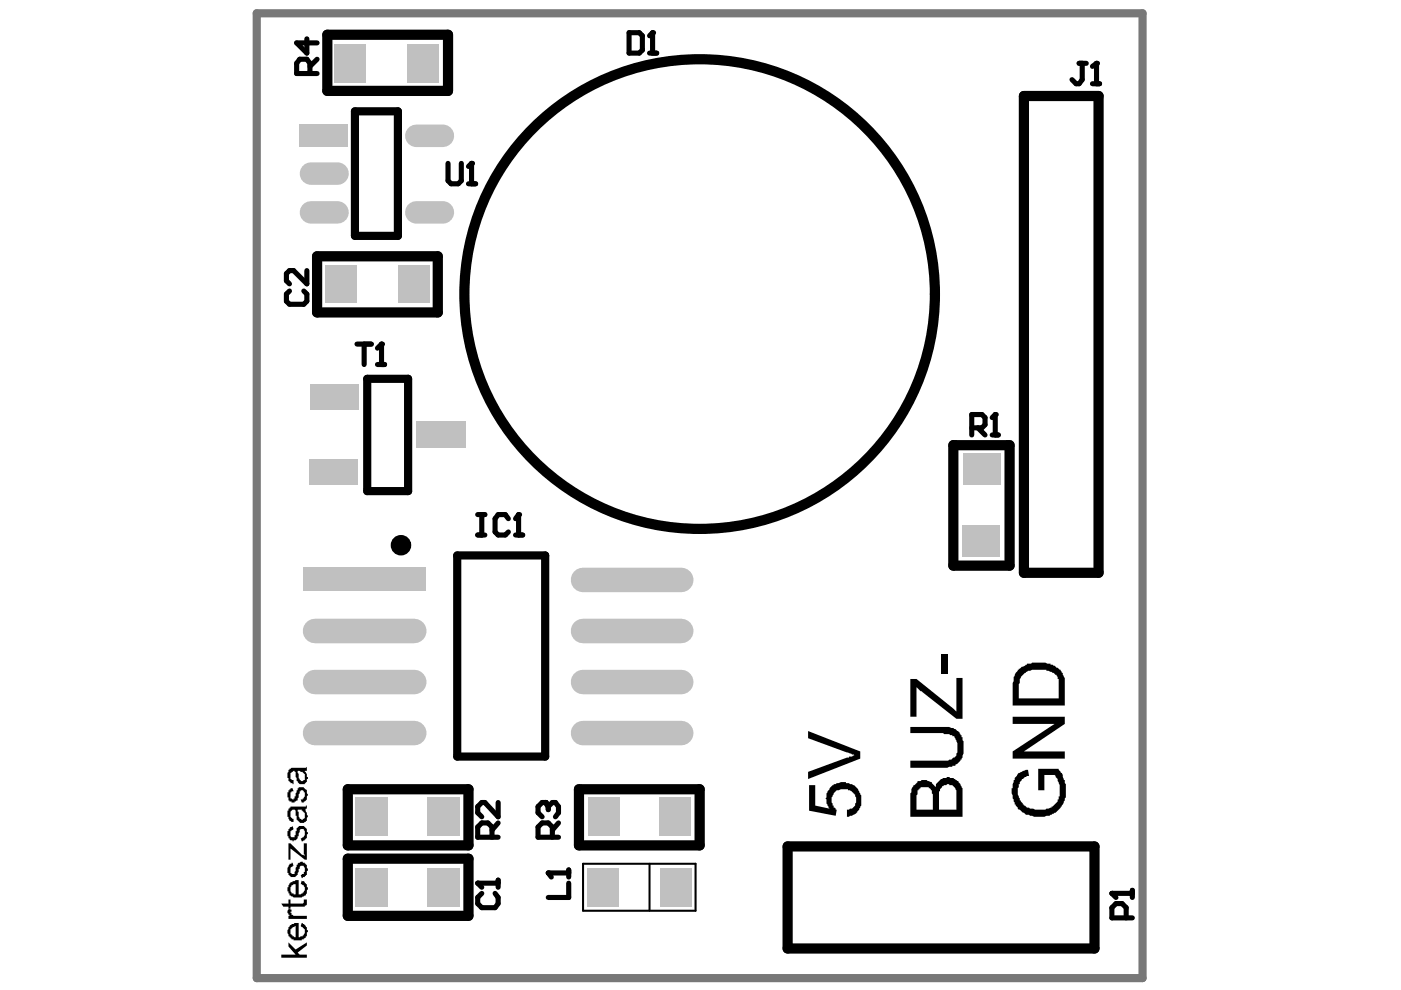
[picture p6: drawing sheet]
<svg xmlns="http://www.w3.org/2000/svg" width="297mm" height="210mm" viewBox="0 0 297 210" stroke-linecap="round" stroke-linejoin="round" font-family="sans-serif">
<path d="M54.4 2.8h187.8v204.6h-187.8z" fill="none" stroke="#787878" stroke-width="1.7"/>
<g fill="none" stroke="#000" stroke-width="2.2">
<path d="M69.4 7.4h25.6v11.9h-25.6zM217.1 20.4h15.8v101h-15.8zM67.2 54.3h25.6v11.9h-25.6zM202.1 94.4h12v25.5h-12zM73.7 167.3h25.6v11.9h-25.6zM122.7 167.3h25.6v11.9h-25.6zM167 179.5h65.1v21.6h-65.1zM73.7 182.1h25.6v12.1h-25.6z"/>
<circle cx="148.4" cy="62.3" r="49.8"/>
<circle cx="85" cy="115.6" r="1.08"/>
</g>
<path d="M75.3 23.6h9.1v26.4h-9.1zM77.9 80.3h8.6v23.8h-8.6zM96.9 117.8h18.7v42.6h-18.7z" fill="none" stroke="#000" stroke-width="1.7"/>
<path d="M123.6 183.1h23.9v10h-23.9zM137.7 183.1v10" fill="none" stroke="#000" stroke-width=".43"/>
<g fill="none" stroke="#000" stroke-width="1.1">
<path d="M65.1 8.2v3.1l-2.2-2.2h4.3M65.7 15.6v-2.2l-.6-.8h-1.6l-.6 .8v2.2h4.3M67.2 12.6l-1.5 1.5M133.4 6.9h2.1l.7 .7v3l-.7 .7h-2.1zM137.7 11.3h1.5M137.7 7.6l.7-.7v4.4M228.8 13.4h1.5M229.4 13.4v3.5l-.6 .9h-.7l-.8-.9M231.6 17.8h1.5M231.6 14.1l.9-.7v4.4M95 34.6v3.7l.6 .7h1.6l.6-.7v-3.7M99.3 39h1.5"/>
<path d="M99.3 35.3l.7-.7v4.4M65.1 57.4v2.8l-2.9-2.8h-.8l-.7 .6v1.5l.7 .7M61.4 61.7l-.7 .6v1.6l.7 .6h3l.7-.6v-1.6l-.7-.6M75.7 73h3M77.2 73v4.3M80 77.3h1.5M80 73.8l.9-.8v4.3M206 90.7h2.2l.6-.6v-1.6l-.6-.6h-2.2v4.3M207.3 90.7l1.5 1.5M210.4 88.5l.6-.6v4.3M210.4 92.2h1.3M101.3 109.1h1.5"/>
<path d="M101.3 113.4h1.5M102.1 109.1v4.3M107.8 110l-.7-.9h-1.5l-.6 .9v2.8l.6 .6h1.5l.7-.6M109.3 113.4h1.5M109.3 110l.7-.9v4.3M104.3 177.5v-2.2l-.9-.8h-1.3l-.8 .8v2.2h4.3M105.6 170.2v3l-2.8-3h-.7l-.8 .8v1.3l.8 .9M105.6 174.5l-1.3 1.5M116.2 171l-.6-.8h-.7l-.8 .8v1.3l.8 .9M116.2 171l.9-.8h.7l.6 .8v1.3l-.6 .9M116.2 171v.7M117.1 177.5v-2.2l-.9-.8h-1.3l-.8 .8v2.2h4.3"/>
<path d="M118.4 174.5l-1.3 1.5M102.1 189.4l-.8 .9v1.3l.8 .8h2.9l.6-.8v-1.3l-.6-.9M105.6 186.6v1.5M105.6 187.3h-4.3l.8 .8M120.6 187.3v3h-4.4M120.6 184.4v1.6M120.6 185.1h-4.4l.7 .9M238.8 194.6v-2.2l-.9-.8h-1.3l-.9 .8v2.2h4.4M240.1 189.4h-4.4l.9 .9M240.1 188.8v1.5"/>
</g>
<g fill="#000">
<path d="M193 154.1h7a3.3 3.3 0 0 1 2.3 .5h.3l.4 .4h.2v.2h.2l.2 .7h.3v.4h.2v.6l.2 .3v2.1a3.8 3.8 0 0 1-.9 2.2l-.8 .6v.3h-.7v.2h-.6l-.5 .2h-7.8v-1.5h8l.3-.2a.69 .69 0 0 0 .8-.5h.2a.68 .68 0 0 0 .5-.8l.2-.3v-.6a2.99 2.99 0 0 0-.7-2.6v-.2h-.4v-.2h-.4l-.2-.3h-1.1l-.2-.2h-7zM199.5 138.8h1.3v4.1h-1.3zM193 144h1.3l8.5 6.9v-7.2h1.3v8.7h-1.3l-7.4-5.8h-.2l-.9-.9v6.3h-1.3zM61.2 175.8h.2l.2-.5 .4-.2 .2 .7-.4 .2a1.41 1.41 0 0 0 0 1.5h.7v-.4h.2v-.9h.2v-.6h.2v-.3a1.42 1.42 0 0 1 2 .5v.6h.2v.5h-.2v.8h-.3l-.2 .5-.4 .2h-.2l-.2-.7h.2a1.07 1.07 0 0 0 .4-1.7v-.2h-.6l-.3 .2v.4l-.2 .2v.7h-.2a.77 .77 0 0 1-.9 .9v.2h-.2v-.2h-.4l-.2-.5h-.2v-.4h-.3v-1.1h.3zM61.2 167.6h.2l.2-.5h.4l.2 .7h-.4v.2h-.2v1.3l.6 .2v-.2h.3v-.4h.2v-.7l.2-.2v-.4h.2v-.5h.2v-.2h1.1v.2h.2v.2l.5 .3v.6l.2 .2-.2 .7a.65 .65 0 0 1-.7 .8v.3h-.4l-.2-.7h.4v-.2h.2a1.41 1.41 0 0 0 0-1.5l-.2-.2h-.4l-.5 .8v.7l-.2 .2v.4l-.6 .2v.3h-.7v-.3h-.4v-.2h-.2v-.6h-.3v-1.1h.3zM171.5 166.5h1.3v4.3l3.1 .7-.7-1.1v-.9l-.2-.2 .2-.2v-.9l.7-.9a1.49 1.49 0 0 1 1.3-1 2.98 2.98 0 0 1 2.2-.5v.2h.6l.2 .3a2.3 2.3 0 0 1 2 1.7l.4 .6v1.1a1.99 1.99 0 0 1-.4 1.8l-.5 .8h-.2v.2l-.8 .5h-.5l-.2 .2h-.4v-1.5l1.1-.2a2.47 2.47 0 0 0 .8-2l-.2-1.1-.4-.2-.2-.4-.9-.2v-.3h-.7a2.53 2.53 0 0 0-2.1 .7l-.3 .4a1.99 1.99 0 0 0-.2 2.2v.2h.2v.4h.3l.2 .5h.2l-.2 1.3-5.7-1.1zM171.3 155l11.1 4.3v1.5l-11.1 4.4v-1.5l8.3-3.1h.4v-.2h.7l.2-.2h.4h-.2v-.2h-.4l-.3-.2-9.1-3.3zM215.8 164.1l1.1-.7 1.1-.2 .2 1.3-.9 .2-.4 .5h-.2v.2a.68 .68 0 0 0-.5 .9h-.2v.6l-.2 .4a3.5 3.5 0 0 0 .4 2.2v.2h.2l.5 .9 .4 .2a.69 .69 0 0 0 .9 .4l.2 .3 1.9 .2a4.4 4.4 0 0 0 2.4-.5h.2v-.2h.3l.6-.6a.68 .68 0 0 0 .4-.9h.3v-.6h.2v-.9a4.2 4.2 0 0 0-.5-2.6v-.2l-.6-.9h-2.2v3.3h-1.3v-4.6h4.4l.4 .9h.2l.2 .4 .2 1.1h.3v.6l.2 .3v2.8l-.5 .8a4.6 4.6 0 0 1-3.4 3.1l-.7 .2h-1.1a4.4 4.4 0 0 1-2.3-.5h-.5l-1.3-1h-.2l-.6-.9v-.2h-.3v-.4l-.4-.9v-.7l-.2-.4v-1.1h.2v-.8l.2-.9h.2a.68 .68 0 0 1 .5-.9zM214.7 152h11.1v1.5l-8.7 5.8h8.7v1.5h-11.1v-1.5l8.9-5.8h-8.9zM61.4 183.1h.4v-.2h.2l.2 .7-.4 .2a1.41 1.41 0 0 0 0 1.5h.7l.4-1.9h.2v-.3l.7-.4h.4v.2h.4l.2 .5h.3v.6l.2 .2v.5h-.2v.8h-.3l-.2 .5h-.4v.2h-.2l-.2-.7h.2v-.2h.4v-.2a1.41 1.41 0 0 0 0-1.5h-.6l-.3 .2-.4 1.7-.4 .2v.3h-1.1v-.3h-.2l-.2-.4a1.74 1.74 0 0 1 0-1.7zM59.6 191.6h1.6v-.9h.4v.9h2.6l.2-.2v-.7h.7v1.1l-.5 .2v.2h-3v.5h-.4v-.5h-1.1zM61.2 192.7l.6 .2v.4h-.2v.2h.2v.5l.4 .2h2.9v.6h-3.9v-.6h.4h-.2l-.2-.5a.54 .54 0 0 1 0-.8z"/>
<path d="M61.2 178.8h.4l2.4 2.4 .6 .2v-.2h-.2v-2.4h.7v3.5h-.5l-3-2.4v2.4h-.4zM61.2 199.8l1.5 1.5 2.4-1.5v.7l-2 1.5 .4 .4h1.6v.7h-5.5v-.7h3.1l-1.5-1.7z"/>
<path d="M215.8 142h.2v-.2h.2l.5-.4 1-.5v-.2h.9l.2-.2h2.8l.5 .2h.6v.2l.9 .2 .9 .7a1.75 1.75 0 0 1 .8 1.3 2.46 2.46 0 0 1 .5 2.2v4.3h-11.1v-4.8l.2-.4v-.9l.5-.8 .4-.5zM216.4 143.5l-.2 .5v.8l-.2 .2v3.1h8.5v-4.1h-.3v-.5l-.2-.4h-.2a2.48 2.48 0 0 0-1.9-.9v-.2h-2.6a3.8 3.8 0 0 0-2.2 .9z"/>
<path d="M61.2 171.5h.2l.2-.5h3.2v-.2h.3v.7l-.5 .2 .7 1.3-.2 .4v.6h-.3v.3a1.42 1.42 0 0 1-1.5 0l-.2-.5h-.2v-.8h-.2v-.7a.55 .55 0 0 0-.6-.6 .55 .55 0 0 0-.5 .6v.4a.65 .65 0 0 0 .6 .9v.7l-.8-.3-.2-.8h-.3v-1.3h.3zM63.1 171.7v.4h.2v.2a1.09 1.09 0 0 0 .9 1.5v-.2h.2a1.41 1.41 0 0 0 0-1.5h-.2l-.2-.4z"/>
<path d="M61.2 163.2h.2v-.2l.4-.2h3l.3-.2v.8h-.5v.3h.2l.3 .4v.6h.2v.5h-.2v.6h-.3v.2a1.42 1.42 0 0 1-1.5 0l-.2-.4h-.2v-.6l-.2-.3v-1h-.2v-.3l-.9 .5v1.3h.2v.2h.4v.9l-.8-.5v-.2h-.2v-.4a1.74 1.74 0 0 1 0-1.8zM63.1 163.4v.5l.2 .2v.9l.2 .2a.55 .55 0 0 0 .7 .4 .55 .55 0 0 0 .4-.6v-.9l-.4-.2v-.2z"/>
<path d="M193.7 166.5h.2l.6-.7v-.2h.7l.2-.2a2.7 2.7 0 0 1 2 .4h.2v.2l.6 .7v.2l.2-.2a1.75 1.75 0 0 1 .9-1.3l.7-.4h.6a.54 .54 0 0 1 .9 0h.6l.5 .2v.2l.6 .2v.2a2.47 2.47 0 0 1 .9 2v5.4h-11.1v-5l.2-.2a1.23 1.23 0 0 1 .5-1.3zM194.5 167.6v.8l-.2 .2v3.1h3.5v-3.3l-.2-.2v-.6h-.2l-.3-.5h-.2v-.2h-1.7v.2l-.5 .2v.3zM199.7 166.7v.2a.68 .68 0 0 0-.4 .9h-.2v3.9h3.7v-3.1a1.99 1.99 0 0 0-.7-1.9l-.2-.2h-.6v-.2h-.5l-.2 .2z"/>
<path d="M61.2 196.6h.2v-.3l.4-.2v-.2h.4l.3-.2h.8v3l.9-.2v-.2h.2a1.41 1.41 0 0 0 0-1.5h-.2v-.2l-.4-.3 .2-.6h.2v.2l.4 .2 .2 .5h.3v.6h.2v.4h-.2v.9h-.3l-.2 .4h-.2v.3h-.4v.2h-1.8v-.2h-.4v-.3l-.4-.2v-.2h-.2v-.4l-.3-.2v-.7l.3-.2zM61.6 197v1.1h.2l.2 .4 .7 .2v-2.4h-.2v.3h-.5v.2z"/>
<path d="M61.4 187.3h.2v-.3h.4v-.2h.5l.2-.2h.6v3h.5l.4-.2v-.2h.2l.2-.4v-.7l-.2-.4-.6-.2 .2-.9v.2h.4l.2 .5h.2v.2h.3v.6h.2v.5l-.2 .2v.6a1.75 1.75 0 0 1-1.8 .9 2 2 0 0 1-1.7-.4h-.2v-.5h-.2v-.4h-.3v-.9h.3zM61.8 187.7a1.84 1.84 0 0 0 0 1.7l.9 .2v-2.1z"/>
<circle cx="138.4" cy="6.9" r=".54"/>
<circle cx="232.5" cy="13.4" r=".54"/>
<circle cx="100" cy="34.6" r=".54"/>
<circle cx="80.9" cy="73" r=".54"/>
<circle cx="211" cy="87.9" r=".54"/>
<circle cx="110" cy="109.1" r=".54"/>
<circle cx="115.6" cy="170.2" r=".54"/>
<circle cx="101.3" cy="187.3" r=".54"/>
<circle cx="116.2" cy="185.1" r=".54"/>
<circle cx="235.7" cy="189.4" r=".54"/>
</g>
<g fill="#c0c0c0">
<path d="M69 56.3h6.7v8h-6.7z" fill-rule="evenodd"/>
<path d="M88.3 89.4h10.4v5.6h-10.4z" fill-rule="evenodd"/>
</g>
<path d="M88.3 28.8h5.6M88.3 45h5.6" fill="none" stroke="#c0c0c0" stroke-width="4.8"/>
<g fill="#c0c0c0">
<path d="M75.3 169.1h6.9v8.2h-6.9z" fill-rule="evenodd"/>
<path d="M75.3 184h6.9v8.2h-6.9z" fill-rule="evenodd"/>
<path d="M70.9 9.3h6.7v8.2h-6.7z" fill-rule="evenodd"/>
<path d="M90.7 169.1h6.9v8.2h-6.9z" fill-rule="evenodd"/>
<path d="M90.7 184h6.9v8.2h-6.9z" fill-rule="evenodd"/>
<path d="M86.3 9.3h6.7v8.2h-6.7z" fill-rule="evenodd"/>
<path d="M124.7 169.1h6.7v8.2h-6.7z" fill-rule="evenodd"/>
<path d="M124.5 184h6.7v8.2h-6.7z" fill-rule="evenodd"/>
<path d="M139.7 169.1h6.7v8.2h-6.7z" fill-rule="evenodd"/>
<path d="M139.9 184h6.7v8.2h-6.7z" fill-rule="evenodd"/>
</g>
<path d="M66.8 133.8h21M66.8 144.6h21" fill="none" stroke="#c0c0c0" stroke-width="5.2"/>
<path d="M84.4 56.3h6.7v8h-6.7z" fill-rule="evenodd" fill="#c0c0c0"/>
<path d="M65.9 36.8h5.7M65.9 45h5.7" fill="none" stroke="#c0c0c0" stroke-width="4.8"/>
<path d="M63.5 26.4h10.2v4.8h-10.2z" fill-rule="evenodd" fill="#c0c0c0"/>
<path d="M123.6 133.8h20.8M123.6 144.6h20.8" fill="none" stroke="#c0c0c0" stroke-width="5.2"/>
<path d="M204.1 111.3h8v6.7h-8z" fill-rule="evenodd" fill="#c0c0c0"/>
<path d="M66.8 155.4h21" fill="none" stroke="#c0c0c0" stroke-width="5.2"/>
<g fill="#c0c0c0">
<path d="M64.2 120.4h26v4.9h-26z" fill-rule="evenodd"/>
<path d="M65.9 81.4h10.2v5.4h-10.2z" fill-rule="evenodd"/>
<path d="M65.7 97.4h10.2v5.4h-10.2z" fill-rule="evenodd"/>
</g>
<path d="M123.6 123h20.8M123.6 155.4h20.8" fill="none" stroke="#c0c0c0" stroke-width="5.2"/>
<path d="M204.3 96.1h8v6.7h-8z" fill-rule="evenodd" fill="#c0c0c0"/>
</svg>
